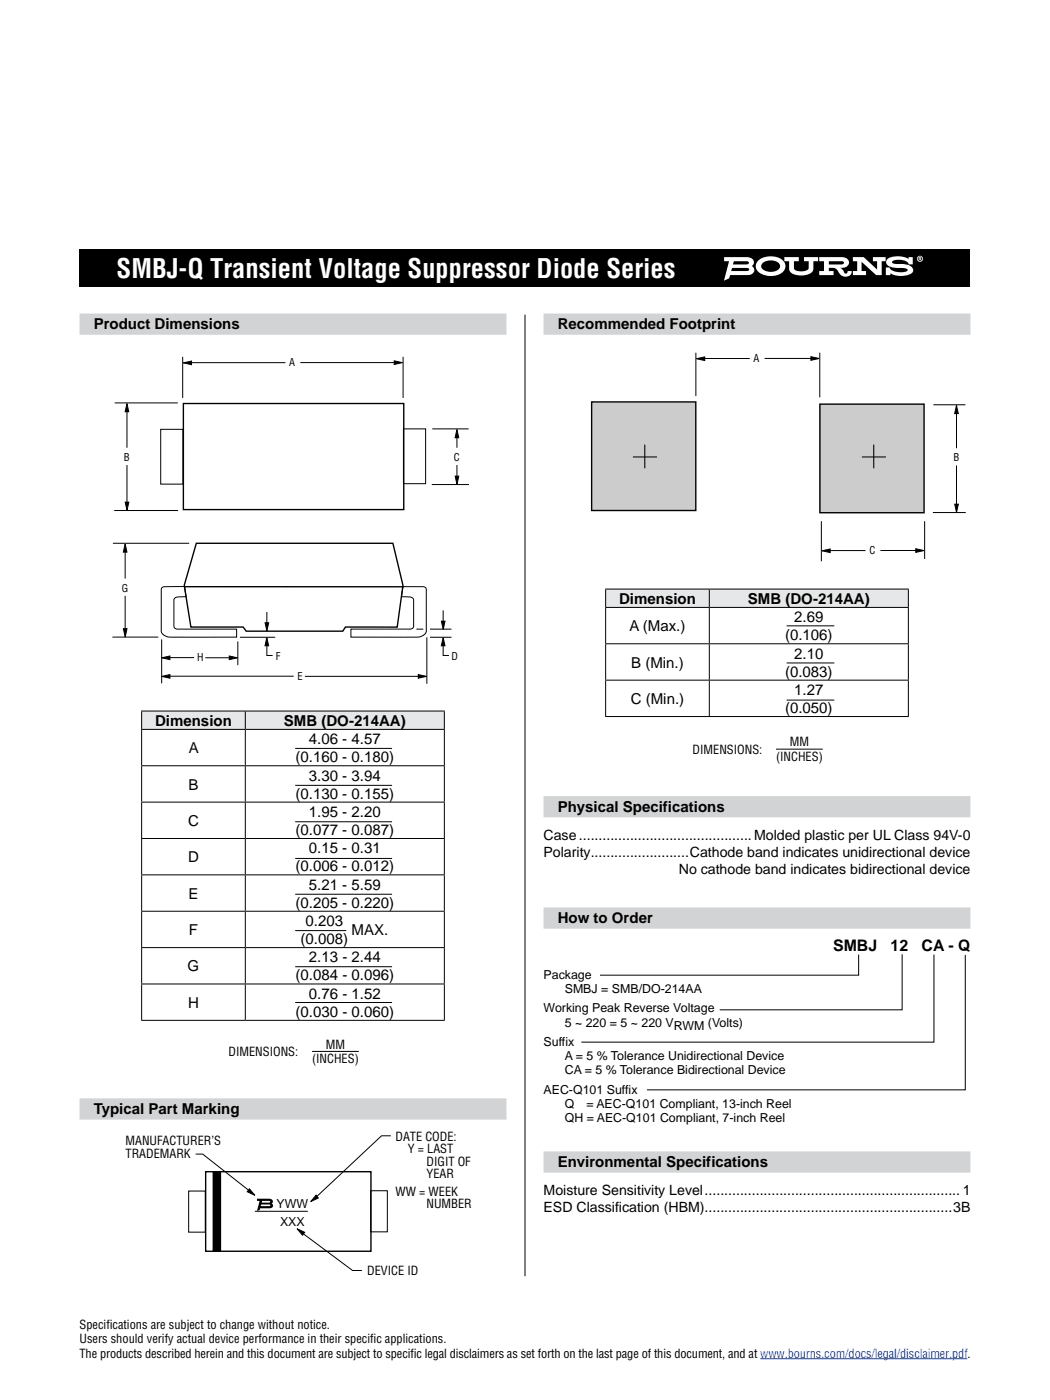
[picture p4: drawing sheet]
<svg xmlns="http://www.w3.org/2000/svg" width="210mm" height="279mm" viewBox="0 0 210 279" stroke-linecap="round" stroke-linejoin="round" font-family="sans-serif">
<defs><g id="words">
<text font-size="5.3" fill="#fff" x="23.3" y="55.4">SMBJ-Q Transient Voltage Suppressor Diode Series</text>
<g font-size="3.2">
<text x="166.3" y="189.7">SMBJ</text>
<text x="177.7" y="189.7">12</text>
<text x="183.9" y="189.7">CA - Q</text>
</g>
<g font-size="3">
<text x="18.7" y="65.7">Product Dimensions</text>
<text x="111.3" y="65.7">Recommended Footprint</text>
<text x="123.6" y="120.5">Dimension</text>
<text x="125.6" y="126">A (Max.)</text>
<text x="149.3" y="120.5">SMB (DO-214AA)</text>
<text x="158.5" y="124.2">2.69</text>
<text x="156.7" y="127.8">(0.106)</text>
<text x="158.5" y="131.4">2.10</text>
<text x="126" y="133.2">B (Min.)</text>
<text x="156.7" y="135">(0.083)</text>
<text x="125.9" y="140.5">C (Min.)</text>
<text x="156.7" y="142.3">(0.050)</text>
<text x="158.5" y="138.7">1.27</text>
<text x="30.9" y="144.9">Dimension</text>
<text x="56.7" y="144.9">SMB (DO-214AA)</text>
<text x="61.6" y="148.5">4.06 - 4.57</text>
<text x="37.7" y="150.3">A</text>
<text x="59" y="152.1">(0.160 - 0.180)</text>
<text x="61.6" y="155.8">3.30 - 3.94</text>
<text x="37.6" y="157.6">B</text>
<text x="59" y="159.4">(0.130 - 0.155)</text>
<text x="37.5" y="164.8">C</text>
<text x="59" y="166.6">(0.077 - 0.087)</text>
<text x="61.6" y="163">1.95 - 2.20</text>
<text x="111.3" y="162.1">Physical Specifications</text>
<text x="37.5" y="172.1">D</text>
<text x="59" y="173.9">(0.006 - 0.012)</text>
<text x="61.6" y="170.3">0.15 - 0.31</text>
<text x="37.6" y="179.4">E</text>
<text x="61.7" y="177.6">5.21 - 5.59</text>
<text x="59" y="181.2">(0.205 - 0.220)</text>
<text x="61" y="184.8">0.203</text>
<text x="111.3" y="184.3">How to Order</text>
<text x="37.7" y="186.6">F</text>
<text x="60" y="188.4">(0.008)</text>
<text x="70.2" y="186.6">MAX.</text>
<text x="37.4" y="193.9">G</text>
<text x="59" y="195.7">(0.084 - 0.096)</text>
<text x="61.7" y="192.1">2.13 - 2.44</text>
<text x="37.5" y="201.1">H</text>
<text x="59" y="202.9">(0.030 - 0.060)</text>
<text x="61.7" y="199.3">0.76 - 1.52</text>
<text x="18.7" y="222.4">Typical Part Marking</text>
<text x="111.3" y="233">Environmental Specifications</text>
</g>
<g font-size="2.8">
<text x="108.5" y="167.6">Case ............................................Molded plastic per UL Class 94V-0</text>
<text x="108.5" y="170.9">Polarity.........................Cathode band indicates unidirectional device</text>
<text x="135.5" y="174.3">No cathode band indicates bidirectional device</text>
<text x="108.5" y="238.5">Moisture Sensitivity Level ................................................................. 1</text>
<text x="108.5" y="241.9">ESD Classification (HBM)...............................................................3B</text>
</g>
<g font-size="2.5">
<text x="157.6" y="148.9">MM</text>
<text x="138.2" y="150.4">DIMENSIONS:</text>
<text x="154.9" y="151.9">(INCHES)</text>
<text x="108.5" y="195.4">Package</text>
<text x="108.5" y="202.1">Working Peak Reverse Voltage</text>
<text x="112.7" y="198.2">SMBJ = SMB/DO-214AA</text>
<text x="65" y="209.3">MM</text>
<text x="108.5" y="208.8">Suffix</text>
<text x="112.7" y="204.9">5 ~ 220 = 5 ~ 220 V</text>
<text x="134.5" y="205.6">RWM</text>
<text x="141.3" y="204.9">(Volts)</text>
<text x="45.6" y="210.7">DIMENSIONS:</text>
<text x="62.3" y="212.2">(INCHES)</text>
<text x="112.7" y="211.6">A = 5 % Tolerance Unidirectional Device</text>
<text x="112.7" y="214.4">CA = 5 % Tolerance Bidirectional Device</text>
<text x="108.5" y="218.3">AEC-Q101 Suffix</text>
<text x="112.7" y="221.1">Q</text>
<text x="117" y="221.1">= AEC-Q101 Compliant, 13-inch Reel</text>
<text x="78.9" y="227.7">DATE CODE:</text>
<text x="112.7" y="223.9">QH = AEC-Q101 Compliant, 7-inch Reel</text>
<text x="25" y="228.6">MANUFACTURER’S</text>
<text x="25" y="231">TRADEMARK</text>
<text x="81.4" y="230.2">Y = LAST</text>
<text x="85.1" y="232.7">DIGIT OF</text>
<text x="78.9" y="238.7">WW = WEEK</text>
<text x="85.1" y="235.1">YEAR</text>
<text x="55.2" y="241.1">YWW</text>
<text x="55.9" y="244.6">XXX</text>
<text x="85.1" y="241.1">NUMBER</text>
<text x="73.3" y="254.5">DEVICE ID</text>
<text x="15.9" y="265.3">Specif</text>
<text x="15.9" y="268.1">Users should verify actual device performance in their specif</text>
<text x="21.2" y="265.3">ications are subject to change without notice.</text>
<text x="73.9" y="268.1">ic applications.</text>
<text x="15.9" y="270.9">The products described herein and this document are subject to specif</text>
<text x="81.9" y="270.9">ic legal disclaimers as set forth on the last page of this document, and at www.bourns.com/docs/legal/disclaimer.pdf.</text>
</g>
<g font-size="2.1">
<text x="57.7" y="73">A</text>
<text x="150.4" y="72.2">A</text>
<text x="24.7" y="92">B</text>
<text x="90.6" y="92">C</text>
<text x="190.3" y="92.1">B</text>
<text x="173.5" y="110.5">C</text>
<text x="24.3" y="118.1">G</text>
<text x="39.4" y="132">H</text>
<text x="55.1" y="131.7">F</text>
<text x="90.1" y="131.7">D</text>
<text x="59.4" y="135.7">E</text>
</g>
</g></defs>
<path d="M15.9 49.7h177.8v7.5h-177.8z" fill="#000"/>
<g fill="#fff">
<path d="M156.5 51.3h2.9v.8h-1v1.4a1.59 1.59 0 0 0 1.9 .6 1.04 1.04 0 0 0 1.1-.6v-1.4h-.9v-.8h2.8v.8h-1v1.5a2.1 2.1 0 0 1-2.3 1.4 2.91 2.91 0 0 1-2.4-.9l-.1-2h-1z"/>
<path d="M170.2 51.3h2.2l2.6 2.5v-1.7h-.8v-.8h2.5v.8h-.7v2.8h-1.2l-2.9-2.7v1.9h.9v.8h-2.6v-.8h.9v-2h-.9z"/>
<path d="M177.3 51.6a4.5 4.5 0 0 1 4 .1v-.4h.9v1.5h-.8a2.21 2.21 0 0 0-2.7-.9l-.6 .3-.1 .2 .5 .3h1.1a2.68 2.68 0 0 1 2.6 .9 .91 .91 0 0 1-.8 1.2 4.4 4.4 0 0 1-3.7-.3v.4h-.9v-1.5h.7a2.17 2.17 0 0 0 2.3 .9l1.1-.1 .3-.3a2.62 2.62 0 0 0-2.3-.4 2.54 2.54 0 0 1-1.9-.8l-.2-.4 .2-.4z"/>
<path d="M183.5 51.4v.2h.2v-.1zM183.3 51.3l.5 .1-.1 .3 .2 .3h-.2l-.1-.3-.1 .3h-.2zM183.1 51.6a.5 .5 0 0 0 1 0 .5 .5 0 0 0-1 0zM183 51.7a.61 .61 0 0 1 1.2 0 .61 .61 0 0 1-1.2 0z"/>
<path d="M146.1 53.5h3h.2l.2 .3-.2 .2-.4 .1h-3zM146.5 52.1h2.6l.4 .3-.2 .3-.4 .1h-2.6zM144.5 51.3v.8h1l-1 3.9 1-.4 .2-.7h3.6a.99 .99 0 0 0 1.1-.6 .99 .99 0 0 0-.4-1.2 .93 .93 0 0 0 .4-1.1 .93 .93 0 0 0-.9-.6z"/>
<path d="M152.2 52.5a2.59 2.59 0 0 1 3.4 .3 1.1 1.1 0 0 1-1.2 1.4 2 2 0 0 1-2.5-1.1zM151.4 51.9a1.58 1.58 0 0 0-.5 1.6 1.58 1.58 0 0 0 1.1 1.2 3.8 3.8 0 0 0 4.5-.7 1.72 1.72 0 0 0-1.3-2.6 4.2 4.2 0 0 0-3.8 .5z"/>
<path d="M165.4 52.1h2.6l.4 .3-.2 .3-.4 .1h-2.4zM163.5 51.3v.8h.9v2h-.9v.8h2.9v-.8h-1v-.6a1.56 1.56 0 0 1 2 .9 1.42 1.42 0 0 0 1.3 .8 1.42 1.42 0 0 0 1.3-.7v-.4h-.8l-.1 .3-.3 .2a.59 .59 0 0 1-.5-.6l-.6-.6a1.27 1.27 0 0 0 1.7-1.3 1.39 1.39 0 0 0-1.4-.8z"/>
</g>
<path d="M15.9 64.7h85.2M108.5 64.7h85.2" fill="none" stroke="#d1d3d4" stroke-width="4.2" stroke-linecap="butt"/>
<g fill="none" stroke="#000" stroke-width=".2">
<path d="M36.5 71.2v8.2M36.6 72.4l1.6-.3v.7zM38 72.4h19M59.9 72.4h19.5M78.7 72l1.6 .4-1.6 .3zM80.4 71.2v8.2M22.9 80.4h12.6M25.3 80.5l.4 1.7h-.7zM25.3 81.7v7.7M25.3 92.8v7.8M32.1 85.7h4.4v10.9h-4.4zM80.5 85.6h4.4v10.9h-4.4z"/>
<path d="M86.2 96.7h7.4M86.3 85.6h7.2M90.8 95h.8l-.4 1.7zM91.2 85.7l.3 1.7h-.7zM91.2 86.9v2.5M91.2 92.8v2.7M22.5 108.4h15.3M22.8 101.9h12.7M25 108.5l.3 1.7h-.7zM25 109.7v5.8M25 118.9v7M25 100.2h.7l-.4 1.6z"/>
<path d="M36.9 117.1h-3.3a1.16 1.16 0 0 0-1.4 .5v8.1a1.65 1.65 0 0 0 1.9 1.5h13.1v-1.6l-12.2-.1-.3-.6v-5.2a1.3 1.3 0 0 1 1.5-.6h.9l-.3-2M22.4 127.1h9.2M24.6 125.5h.7l-.3 1.6zM32.3 127.6v8.8M32.3 131.3l1.6-.4v.7zM32.3 135l1.6-.4v.8zM33.7 131.2h5M33.7 134.9h24.9M41 131.3h6.2M45.8 130.9l1.6 .4-1.6 .3zM47.5 128v4.7M47.9 127.2h7"/>
<path d="M52.9 124.3h.7l-.3 1.6zM53.3 127.2l.3 1.7h-.7zM53.3 128.4v2.4h1.1M53.3 122.1v2.6M60.8 135h24.1M70 125.6l12.2-.1 .3-.6v-5.2a1.3 1.3 0 0 0-1.4-.6h-1l.3-2h3.9a.65 .65 0 0 1 .8 .5v8.1a1.65 1.65 0 0 1-1.9 1.5l-13.2-.1zM83.1 125.6h1.4M83.5 134.6l1.6 .4-1.6 .4zM85.2 127.2v9.3M85.8 127.2h4.3M85.8 125.6h4.3M88.1 124h.7l-.4 1.6z"/>
<path d="M88.4 127.2l.4 1.7h-.7zM88.4 128.4v2.4h1.2M88.4 121.8v2.6"/>
</g>
<g fill="#000">
<path d="M36.6 72.4l1.6-.3v.7zM78.7 72l1.6 .4-1.6 .3zM25.3 80.5l.4 1.7h-.7zM90.8 95h.8l-.4 1.7zM91.2 85.7l.3 1.7h-.7zM25 100.2h.7l-.4 1.6zM25 108.5l.3 1.7h-.7zM24.6 125.5h.7l-.3 1.6zM32.3 131.3l1.6-.4v.7zM32.3 135l1.6-.4v.8zM45.8 130.9l1.6 .4-1.6 .3zM52.9 124.3h.7l-.3 1.6z"/>
<path d="M53.3 127.2l.3 1.7h-.7zM83.5 134.6l1.6 .4-1.6 .4zM88.1 124h.7l-.4 1.6zM88.4 127.2l.4 1.7h-.7z"/>
</g>
<path d="M36.6 80.5h44v21.2h-44zM36.8 117.1h43.7M39.2 108.4h39.2l2 8.4-1.1 8.4-10.4-.1-.5 .9h-19.3l-.6-.9h-10.4l-1.3-8.3z" fill="none" stroke="#000" stroke-width=".28"/>
<path d="M28.3 141.9h20.7v3.7h-20.7zM49 141.9h39.7v3.7h-39.7z" fill="#e6e7e8"/>
<g fill="none" stroke="#000" stroke-width=".2">
<path d="M28.2 141.9h60.6M28.2 145.6h60.6M28.2 152.8h60.6M28.3 142v3.5M28.3 145.7v7M28.3 152.9v7.1M49 142v3.5M49 145.7v7M49 152.9v7.1M58.9 149.4h19.3M58.9 156.7h19.3M88.7 142v3.5"/>
<path d="M88.7 145.7v7M88.7 152.9v7.1M154.9 149.5h9.3M28.2 160.1h60.6M28.2 167.3h60.6M28.2 174.6h60.6M28.3 160.2v7.1M28.3 167.4v7.1M28.3 174.7v7.1M49 160.2v7.1M49 167.4v7.1M49 174.7v7.1"/>
<path d="M58.9 164h19.3M58.9 171.3h19.3M58.9 178.5h19.3M88.7 160.2v7.1M88.7 167.4v7.1M88.7 174.7v7.1M28.2 181.9h60.6M28.2 189.1h60.6M28.2 196.4h60.6M28.3 181.9v7.1M28.3 189.2v7.1M28.3 196.5v7"/>
<path d="M49 181.9v7.1M49 189.2v7.1M49 196.5v7M58.9 185.7h10.2M58.9 192.9h19.3M88.7 181.9v7.1M88.7 189.2v7.1M88.7 196.5v7M28.2 203.6h60.6M58.9 200.1h19.3M62.3 209.8h9.3M37.7 237.7h3.3v8.2h-3.3z"/>
<path d="M39 230.3h1.4l9.4 7.4M42.5 233.8h1.5v15.9h-1.5zM49.8 237.3l1.1 1.2-1.6-.7zM63.1 238.5l.4 .6-1.5 .7zM74 237.6h3.3v8.2h-3.3zM78 226.7h-1.9l-13 12.2M59.3 245.2l1.5 .7-.4 .6zM60.4 246.1l10 7.5h1.8"/>
</g>
<path d="M15.9 221.3h85.2" fill="none" stroke="#d1d3d4" stroke-width="4.2" stroke-linecap="butt"/>
<g fill="#000">
<path d="M49.8 237.3l1.1 1.2-1.6-.7zM63.1 238.5l.4 .6-1.5 .7zM42.5 233.8h1.5v15.9h-1.5zM59.3 245.2l1.5 .7-.4 .6z"/>
<path d="M52.1 240.4h1.6l.3 .1-.4 .2h-1.6zM52.3 239.7h1.4l.2 .1-.3 .2h-1.4zM51.3 239.2v.5h.5l-.5 2 .5-.2 .1-.4h1.9a.53 .53 0 0 0 .6-.3 .53 .53 0 0 0-.2-.6l.1-.1a.46 .46 0 0 0 0-.7l-.7-.2z"/>
</g>
<path d="M41 233.8h33v15.9h-33z" fill="none" stroke="#000" stroke-width=".28"/>
<path d="M50.9 241.7h10.5z" fill="#fff"/>
<g fill="none" stroke="#000" stroke-width=".2">
<path d="M104.8 62.8v191.9M138.9 70.4v8.6M139 71.6l1.6-.4v.8zM140.4 71.5h9.2M152.6 71.5h9.9M161.8 71.2l1.7 .3-1.7 .4zM163.6 70.4v8.9M186.3 80.8h6.4M190.9 80.9l.3 1.6h-.7zM190.9 82.1v7.3M190.9 92.9v8.1M163.9 104v8"/>
<path d="M164 109.9l1.7-.3v.7zM165.4 109.9h7.3M175.7 109.9h7.8M182.8 109.5l1.6 .4-1.6 .3zM184.5 104v7.6M186.2 102.3h6.5M190.5 100.6h.8l-.4 1.7zM50.9 241.7h10.5"/>
</g>
<path d="M139 71.6l1.6-.4v.8zM161.8 71.2l1.7 .3-1.7 .4zM190.9 80.9l.3 1.6h-.7zM164 109.9l1.7-.3v.7zM182.8 109.5l1.6 .4-1.6 .3zM190.5 100.6h.8l-.4 1.7z" fill="#000"/>
<path d="M163.6 80.7h20.8v21.6h-20.8z" fill="#ccc"/>
<path d="M163.6 80.7h20.8v21.6h-20.8z" fill="none" stroke="#000" stroke-width=".28"/>
<path d="M118.1 80.2h20.8v21.7h-20.8z" fill="#ccc"/>
<path d="M118.1 80.2h20.8v21.7h-20.8z" fill="none" stroke="#000" stroke-width=".28"/>
<path d="M126.3 91.2h4.8M128.7 88.7v4.7M172 91.2h4.8M174.4 88.7v4.7" fill="none" stroke="#000" stroke-width=".2"/>
<path d="M120.9 117.6h20.7v3.6h-20.7zM141.6 117.6h39.7v3.6h-39.7z" fill="#e6e7e8"/>
<g fill="none" stroke="#000" stroke-width=".2">
<path d="M120.8 117.6h60.6M120.9 117.7v3.4M141.6 117.7v3.4M181.3 117.7v3.4M120.8 121.2h60.6M120.8 128.5h60.6M120.8 135.7h60.6M120.9 121.3v7.1M120.9 128.6v7.1M120.9 135.8v7.1M141.6 121.3v7.1M141.6 128.6v7.1"/>
<path d="M141.6 135.8v7.1M157 124.9h9.5M157 132.3h9.5M157 139.7h9.5M181.3 121.3v7.1M181.3 128.6v7.1M181.3 135.8v7.1M120.8 143h60.6M171.4 190.5v4.1h-51.7M180 190.4v11.1h-36.4M186.4 190.5v17.5h-70.4M192.6 190.6v26.9h-63.5"/>
</g>
<path d="M108.5 161h85.2M108.5 183.2h85.2M108.5 231.9h85.2" fill="none" stroke="#d1d3d4" stroke-width="4.2" stroke-linecap="butt"/>
<path d="M151.7 271.2h41.4" fill="none" stroke="#0042f4" stroke-width=".2"/>
<use href="#words"/>
</svg>
